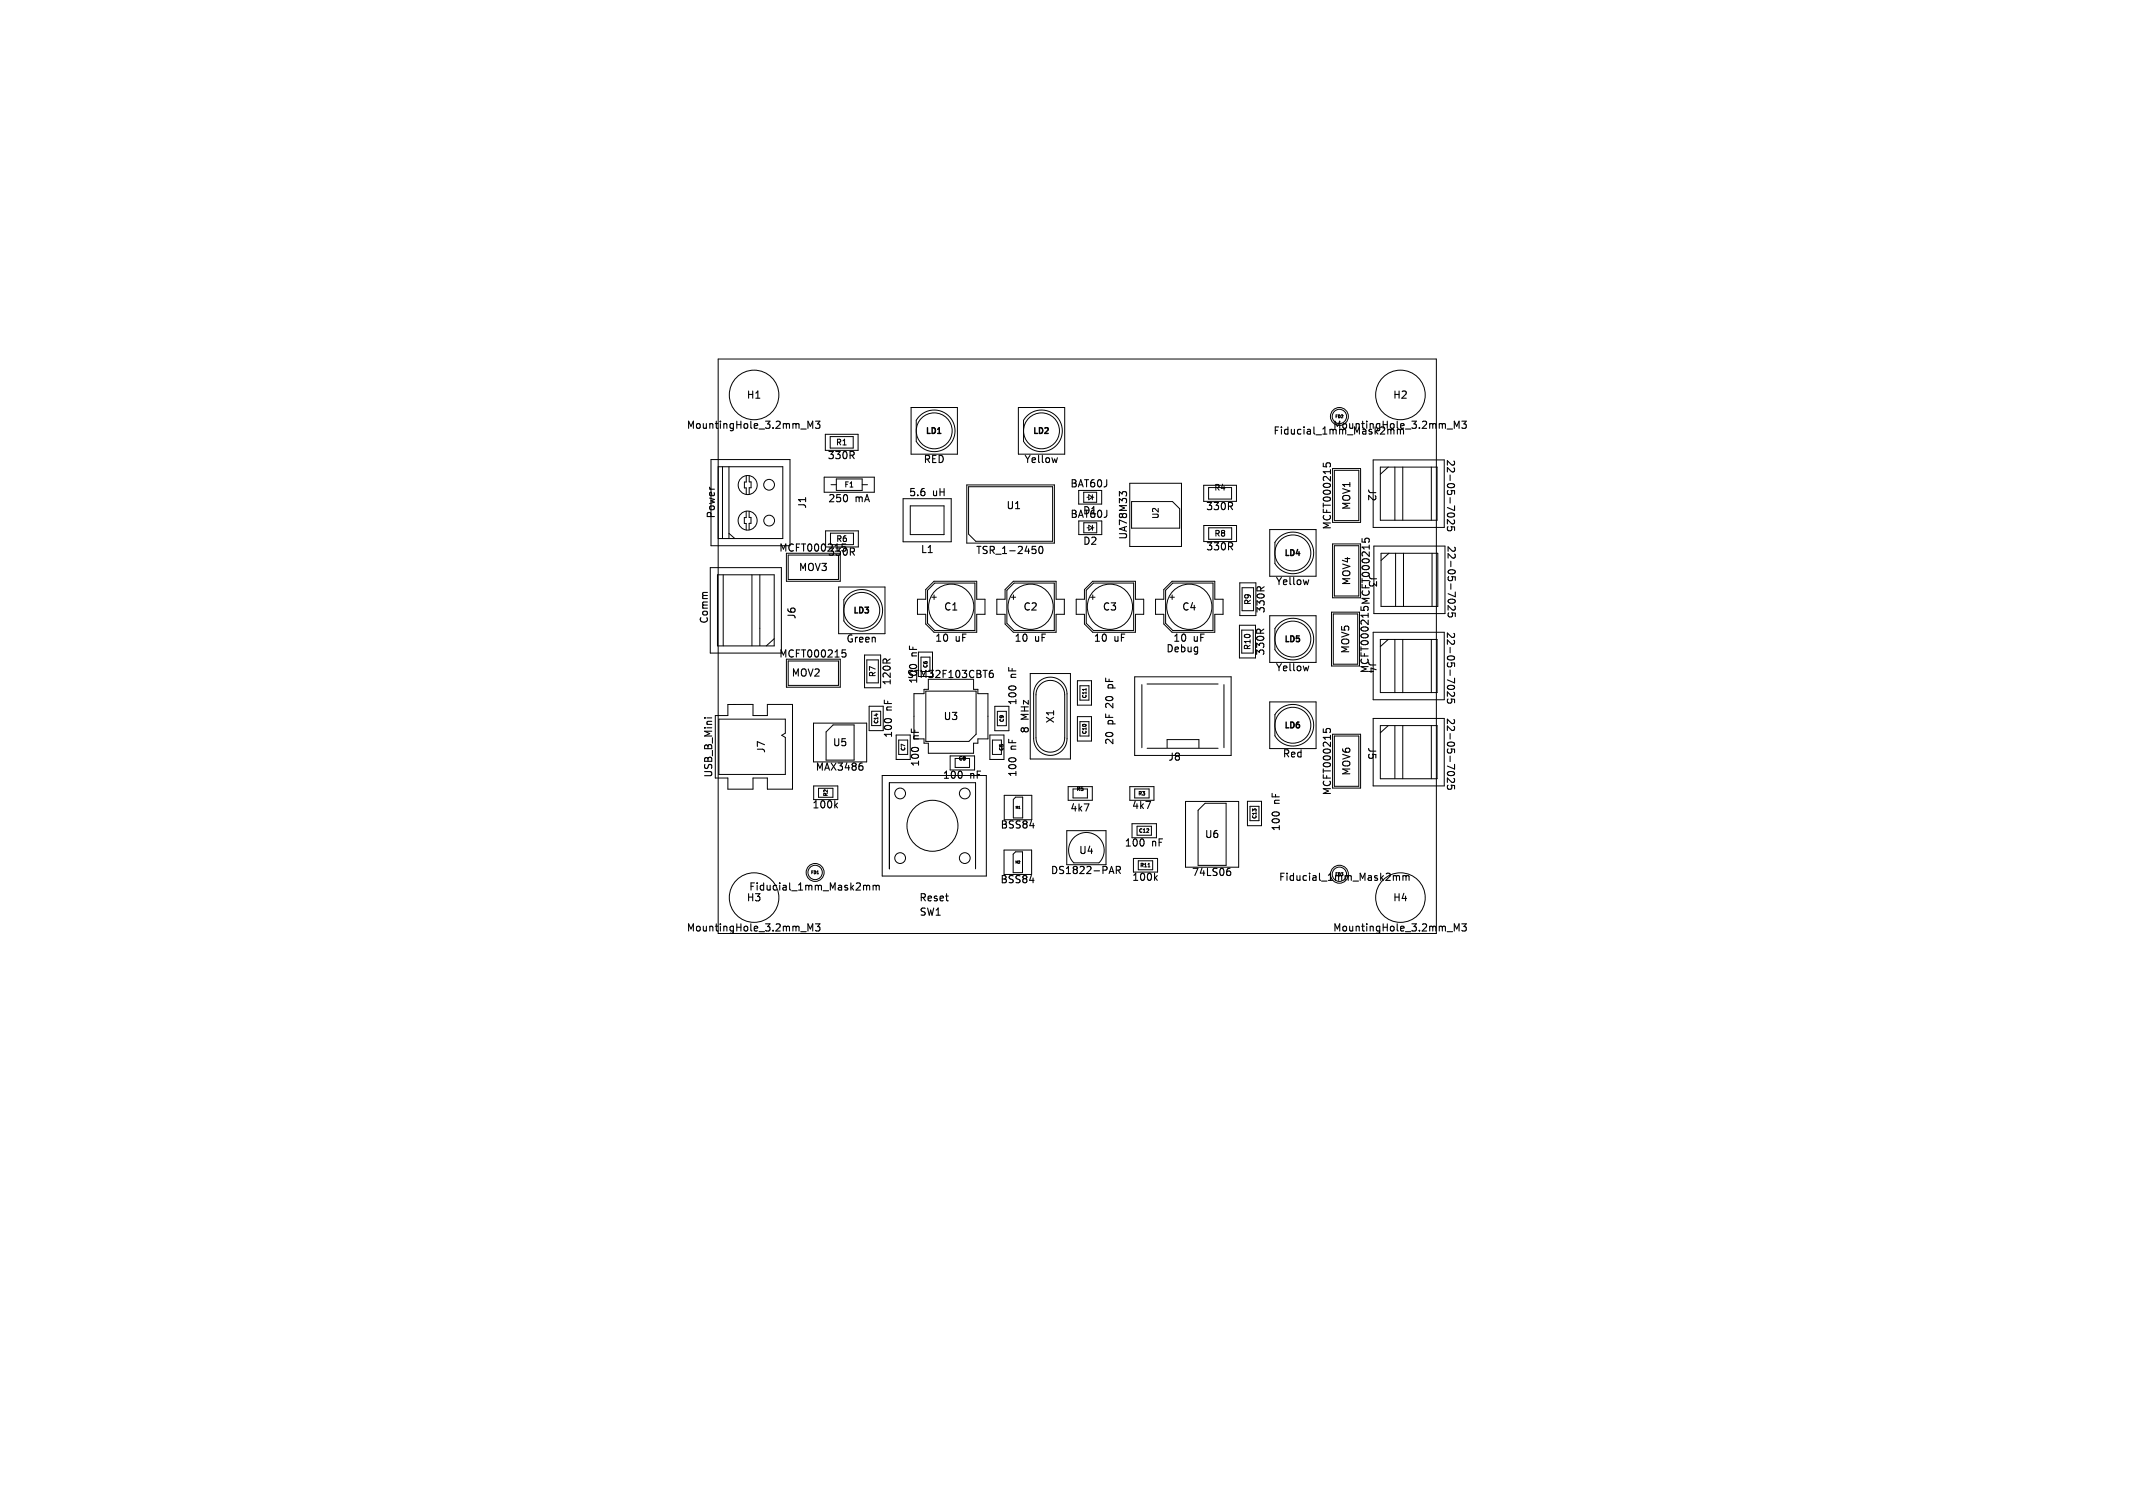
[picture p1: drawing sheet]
<svg xmlns="http://www.w3.org/2000/svg" width="297mm" height="210mm" viewBox="0 0 297 210" stroke-linecap="round" stroke-linejoin="round" font-family="sans-serif">
<defs><g id="words">
<g font-size="1.4">
<text x="95.5" y="59.9">MountingHole_3.2mm_M3</text>
<text x="103.9" y="55.7">H1</text>
<text x="185.5" y="59.9">MountingHole_3.2mm_M3</text>
<text x="193.9" y="55.7">H2</text>
<text x="115.1" y="64.1">330R</text>
<text x="128.5" y="64.7">RED</text>
<text x="142.5" y="64.7">Yellow</text>
<text x="177.2" y="60.7">Fiducial_1mm_Mask2mm</text>
<text x="201.3" y="63.9" transform="rotate(90 201.3 63.9)">22-05-7025</text>
<text x="112.4" y="70.9" transform="rotate(-90 112.4 70.9)">J1</text>
<text x="115.2" y="70.1">250</text>
<text x="119.1" y="70.1">mA</text>
<text x="126.5" y="69.3">5.6</text>
<text x="129.9" y="69.3">uH</text>
<text x="140" y="71.1">U1</text>
<text x="148.9" y="68.1">BAT60J</text>
<text x="150.7" y="71.8">D1</text>
<text x="167.8" y="71.2">330R</text>
<text x="188.2" y="71.1" transform="rotate(-90 188.2 71.1)">MOV1</text>
<text x="190.3" y="68" transform="rotate(90 190.3 68)">J2</text>
<text x="99.7" y="72.3" transform="rotate(-90 99.7 72.3)">Power</text>
<text x="108.4" y="77">MCFT000215</text>
<text x="115.2" y="77.6">330R</text>
<text x="128.1" y="77.2">L1</text>
<text x="135.8" y="77.4">TSR_1-2450</text>
<text x="148.9" y="72.3">BAT60J</text>
<text x="150.7" y="76.1">D2</text>
<text x="157.1" y="75.3" transform="rotate(-90 157.1 75.3)">UA78M33</text>
<text x="167.8" y="76.8">330R</text>
<text x="185.5" y="73.9" transform="rotate(-90 185.5 73.9)">MCFT000215</text>
<text x="201.4" y="75.9" transform="rotate(90 201.4 75.9)">22-05-7025</text>
<text x="111.1" y="79.7">MOV3</text>
<text x="177.5" y="81.7">Yellow</text>
<text x="188.2" y="81.6" transform="rotate(-90 188.2 81.6)">MOV4</text>
<text x="190.4" y="80" transform="rotate(90 190.4 80)">J3</text>
<text x="98.8" y="87" transform="rotate(-90 98.8 87)">Comm</text>
<text x="111" y="86.3" transform="rotate(-90 111 86.3)">J6</text>
<text x="117.8" y="89.7">Green</text>
<text x="130.1" y="89.6">10</text>
<text x="131.3" y="85.2">C1</text>
<text x="133" y="89.6">uF</text>
<text x="141.2" y="89.6">10</text>
<text x="142.4" y="85.2">C2</text>
<text x="144.1" y="89.6">uF</text>
<text x="152.2" y="89.6">10</text>
<text x="153.4" y="85.2">C3</text>
<text x="155.1" y="89.6">uF</text>
<text x="163.3" y="89.6">10</text>
<text x="164.5" y="85.2">C4</text>
<text x="166.2" y="89.6">uF</text>
<text x="176.3" y="85.5" transform="rotate(-90 176.3 85.5)">330R</text>
<text x="190.9" y="84.4" transform="rotate(-90 190.9 84.4)">MCFT000215</text>
<text x="201.3" y="87.9" transform="rotate(90 201.3 87.9)">22-05-7025</text>
<text x="108.4" y="91.8">MCFT000215</text>
<text x="110.1" y="94.4">MOV2</text>
<text x="124.2" y="95.6" transform="rotate(-90 124.2 95.6)">120R</text>
<text x="126.2" y="94.6">STM32F103CBT6</text>
<text x="127.9" y="95.3" transform="rotate(-90 127.9 95.3)">100</text>
<text x="127.9" y="91.5" transform="rotate(-90 127.9 91.5)">nF</text>
<text x="141.7" y="94.4" transform="rotate(-90 141.7 94.4)">nF</text>
<text x="155.2" y="95.9" transform="rotate(-90 155.2 95.9)">pF</text>
<text x="162.3" y="91">Debug</text>
<text x="176.2" y="91.4" transform="rotate(-90 176.2 91.4)">330R</text>
<text x="177.5" y="93.7">Yellow</text>
<text x="188.1" y="91.1" transform="rotate(-90 188.1 91.1)">MOV5</text>
<text x="190.3" y="92" transform="rotate(90 190.3 92)">J4</text>
<text x="190.8" y="93.9" transform="rotate(-90 190.8 93.9)">MCFT000215</text>
<text x="124.4" y="99" transform="rotate(-90 124.4 99)">nF</text>
<text x="131.3" y="100.5">U3</text>
<text x="141.7" y="98.3" transform="rotate(-90 141.7 98.3)">100</text>
<text x="143.5" y="100.3" transform="rotate(-90 143.5 100.3)">MHz</text>
<text x="147" y="100.8" transform="rotate(-90 147 100.8)">X1</text>
<text x="155.2" y="100.9" transform="rotate(-90 155.2 100.9)">pF 20</text>
<text x="201.3" y="99.9" transform="rotate(90 201.3 99.9)">22-05-7025</text>
<text x="106.7" y="105" transform="rotate(-90 106.7 105)">J7</text>
<text x="113.5" y="107.5">MAX3486</text>
<text x="115.9" y="104.1">U5</text>
<text x="124.4" y="102.9" transform="rotate(-90 124.4 102.9)">100</text>
<text x="128.2" y="106.9" transform="rotate(-90 128.2 106.9)">100</text>
<text x="128.2" y="103" transform="rotate(-90 128.2 103)">nF</text>
<text x="141.7" y="104.4" transform="rotate(-90 141.7 104.4)">nF</text>
<text x="143.5" y="102.2" transform="rotate(-90 143.5 102.2)">8</text>
<text x="155.2" y="103.8" transform="rotate(-90 155.2 103.8)">20</text>
<text x="162.6" y="106.1">J8</text>
<text x="178.5" y="105.7">Red</text>
<text x="190.3" y="104" transform="rotate(90 190.3 104)">J5</text>
<text x="99.4" y="108.4" transform="rotate(-90 99.4 108.4)">USB_B_Mini</text>
<text x="113" y="112.8">100k</text>
<text x="131.2" y="108.7">100</text>
<text x="135.1" y="108.7">nF</text>
<text x="141.7" y="108.3" transform="rotate(-90 141.7 108.3)">100</text>
<text x="148.9" y="113.2">4k7</text>
<text x="157.5" y="112.9">4k7</text>
<text x="178.4" y="112" transform="rotate(-90 178.4 112)">nF</text>
<text x="185.5" y="110.9" transform="rotate(-90 185.5 110.9)">MCFT000215</text>
<text x="188.2" y="108.1" transform="rotate(-90 188.2 108.1)">MOV6</text>
<text x="139.2" y="115.6">BSS84</text>
<text x="150.1" y="119.1">U4</text>
<text x="156.5" y="118.1">100</text>
<text x="160.4" y="118.1">nF</text>
<text x="167.7" y="116.9">U6</text>
<text x="178.4" y="115.9" transform="rotate(-90 178.4 115.9)">100</text>
<text x="103.9" y="125.7">H3</text>
<text x="104.2" y="124.2">Fiducial_1mm_Mask2mm</text>
<text x="127.9" y="125.7">Reset</text>
<text x="139.2" y="123.2">BSS84</text>
<text x="146.2" y="121.9">DS1822-PAR</text>
<text x="157.5" y="122.9">100k</text>
<text x="165.9" y="122.2">74LS06</text>
<text x="178" y="122.9">Fiducial_1mm_Mask2mm</text>
<text x="193.9" y="125.7">H4</text>
<text x="95.5" y="129.9">MountingHole_3.2mm_M3</text>
<text x="127.9" y="127.7">SW1</text>
<text x="185.5" y="129.9">MountingHole_3.2mm_M3</text>
</g>
<g font-size="1.1">
<text x="116.3" y="62.2">R1</text>
<text x="128.7" y="60.7">LD1</text>
<text x="143.7" y="60.7">LD2</text>
<text x="169" y="68.5">R4</text>
<text x="116.4" y="75.6">R6</text>
<text x="161.5" y="72.4" transform="rotate(-90 161.5 72.4)">U2</text>
<text x="169" y="74.9">R8</text>
<text x="178.7" y="77.7">LD4</text>
<text x="118.7" y="85.7">LD3</text>
<text x="174.3" y="84.3" transform="rotate(-90 174.3 84.3)">R9</text>
<text x="178.7" y="89.7">LD5</text>
<text x="122.1" y="94.4" transform="rotate(-90 122.1 94.4)">R7</text>
<text x="174.3" y="90.6" transform="rotate(-90 174.3 90.6)">R10</text>
<text x="178.7" y="101.7">LD6</text>
</g>
<text font-size="1" x="117.5" y="68">F1</text>
<g font-size=".7">
<text x="129.2" y="93.1" transform="rotate(-90 129.2 93.1)">C6</text>
<text x="122.4" y="100.8" transform="rotate(-90 122.4 100.8)">C14</text>
<text x="139.9" y="100.6" transform="rotate(-90 139.9 100.6)">C9</text>
<text x="151.4" y="97.3" transform="rotate(-90 151.4 97.3)">C11</text>
<text x="126.1" y="104.6" transform="rotate(-90 126.1 104.6)">C7</text>
<text x="133.4" y="106">C8</text>
<text x="139.8" y="104.6" transform="rotate(-90 139.8 104.6)">C5</text>
<text x="151.4" y="102.3" transform="rotate(-90 151.4 102.3)">C10</text>
<text x="115.3" y="111" transform="rotate(-90 115.3 111)">R2</text>
<text x="149.9" y="110.2">R5</text>
<text x="158.4" y="110.9">R3</text>
<text x="158.5" y="116.1">C12</text>
<text x="175" y="114.1" transform="rotate(-90 175 114.1)">C13</text>
<text x="158.7" y="120.9">R11</text>
</g>
<g font-size=".6">
<text x="185.9" y="58.3">FD2</text>
<text x="112.9" y="121.8">FD1</text>
<text x="185.9" y="122">FD3</text>
</g>
<g font-size=".4">
<text x="141.4" y="112.7">M1</text>
<text x="141.3" y="120.3">M2</text>
</g>
</g></defs>
<g fill="none" stroke="#000" stroke-width=".15">
<path d="M112.5 59.7v-1l.3 .7 .4-.7v1M113.5 58.7h.7l-.4 .3 .3 .1v.5l-.1 .1-.5-.1M202.5 59.7v-1l.3 .7 .4-.7v1M203.5 58.7h.7l-.4 .3 .3 .1v.5l-.1 .1-.5-.1M98.8 67.8v.1M118 69.1v.6M118.6 63.4l.3 .5M118.6 76.8l.4 .5M118.9 63v.3M118.9 76.4v.4M143.7 76.1h.5M144.1 76.5l.2 .2v.2l-.2 .2"/>
<path d="M144.7 76.2l.2-.1a.53 .53 0 0 1 .3 .5 .53 .53 0 0 1-.3 .5l-.2-.1-.1-.3zM147.2 63.7l-.2 .7M156.2 68.8l-.3-.3v.6M156.2 68.7l.2-.2h.3l.2 .2M171.3 70.5l.3 .5M171.3 76.1l.3 .5M171.6 70.1v.3M171.6 75.7v.3M184.3 64.5v.5M184.7 65l-.1-.4 .2-.1h.4v.5M189.7 75v.5M190.1 75.5l-.1-.4 .2-.1h.4v.5"/>
<path d="M201.6 71.6a.59 .59 0 0 1 .9 .2 .57 .57 0 0 1-1-.1zM201.6 73.3l-.1 .2 .1 .4h.4l.1-.1 .1-.3-.1-.2 .4 .1v.5M202.4 72.4l.1 .4-.3 .2-.7-.7v.7M98.1 100h.1M98.4 100h.7M117.3 90.5h.5M117.3 90.9h.3l.2 .2-.1 .4h-.4M123.1 91.8h.3M124 91.8l-.5 .3M126.8 92.6h.6M137.8 93.8l.3-.1 .2 .2-.1 .4h-.4M138.2 93.4h-.3l-.1 .2"/>
<path d="M140.6 95.6h.7M175.1 87.7h.3M175.1 81.8h.4M176 87.6l-.5 .3M176 81.7l-.5 .3M182.2 92.7l-.2 .7M182.2 80.7l-.2 .7M189.5 84.5v.5M189.9 84.6v.4M190.5 84.6v.4M201.6 95.6a.59 .59 0 0 1 .9 .2 .57 .57 0 0 1-1-.1zM201.6 97.3l-.1 .2 .1 .4h.4l.1-.1 .1-.3-.1-.2 .4 .1v.5"/>
<path d="M201.7 83.5a.54 .54 0 0 1 .9 .3 .57 .57 0 0 1-1-.1zM201.7 85.3l-.1 .2 .1 .4h.4l.1-.1 .1-.3-.1-.2 .4 .1v.5M202.4 96.4l.1 .4-.3 .2-.7-.7v.7M202.5 84.4l.1 .4-.3 .2-.7-.7v.7M116.3 112.1l.3 .4M116.6 111.8l-.4 .4M119.9 106.3h.2M120 106.6l.2 .2v.3l-.2 .2M123.3 100.1h.6M127.1 104.1h.6M133.9 107.6v.6M140.6 105.6h.7"/>
<path d="M143.4 115h.6M151 112h.6l-.4 1M159.3 117v.6M159.5 111.6h.7l-.4 1M177.3 113.1h.6M184.3 101.5v.5M184.7 102l-.1-.4 .2-.1h.4v.5M201.6 107.6a.59 .59 0 0 1 .9 .2 .57 .57 0 0 1-1-.1zM201.6 109.3l-.1 .2 .1 .4h.4l.1-.1 .1-.3-.1-.2 .4 .1v.5M202.4 108.4l.1 .4-.3 .2-.7-.7v.7M112.5 129.7v-1l.3 .7 .4-.7v1M113.5 128.7h.7l-.4 .3 .3 .1v.5l-.1 .1-.5-.1"/>
<path d="M120.4 123.3l.3 .1M120.7 123.4l.1-.1h.2l.1 .7M120.7 123.4v.6M121.6 123.4l.3-.1 .1 .1M121.6 123.3v.7M122 123.4l.1-.1h.3v.7M122 123.4v.6M131.7 124.8h.3M131.9 125.5h.1M143.4 122.6h.6M154.8 120.7l.3 1M155.4 121.2l.5-.1 .1-.1v-.2l-.6-.1v1"/>
<path d="M155.7 121.2l.3 .5M160.9 122.2l.2 .4M161.1 121.9l-.3 .4M171 121.3l.3 .1 .1 .1-.1 .3-.3 .1M171.1 120.9h.2M194.2 121.9l.2 .2M194.4 122.1l.2-.2 .2 .1 .1 .6M194.4 122.1v.5M195.3 122l.3-.1 .2 .2M195.3 121.9v.7M195.8 122.1l.1-.2 .3 .1v.6M195.8 122.1v.5"/>
<path d="M202.5 129.7v-1l.3 .7 .4-.7v1M203.5 128.7h.7l-.4 .3 .3 .1v.5l-.1 .1-.5-.1"/>
</g>
<g fill="none" stroke="#000" stroke-width=".14">
<path d="M100 50h100v80h-100zM126.9 56.7h6.4v6.6h-6.4zM128 58a2.9 2.9 0 0 1 4.3 .1 2.9 2.9 0 0 1-.5 4.3 2.9 2.9 0 0 1-4.2-.9v-3zM141.8 56.7h6.4v6.6h-6.4zM142.9 58a2.9 2.9 0 0 1 4.3 .1 2.9 2.9 0 0 1-.5 4.3 2.9 2.9 0 0 1-4.2-.9v-3zM98.9 79h9.9v12h-9.9zM99 64h11v12h-11zM100 65h9v10h-9M100.6 65v10M101.5 65v10M101.5 74.3l.8 .7M103.9 71.2v.9h-.3v.8h.3v.9"/>
<path d="M103.9 66.2v.9h-.2v.9h.2v.9M104.3 71.2v.9h.3v.8h-.3M104.3 72.9v.9M104.3 66.2v.9h.3v.8h-.3v.9M109.5 77h7.5v4h-7.5zM109.8 77.3h7v3.4h-7zM114.8 66.4h6.9v2.2h-6.9zM114.9 60.5h4.6v2.2h-4.6zM115 73.9h4.5v2.3h-4.5zM115.6 60.8h3.2v1.6h-3.2zM115.6 74.3h3.2v1.5h-3.2zM115.7 67.5h.8"/>
<path d="M116.5 66.7h3.6v1.6h-3.6zM120.1 67.5h.7M125.7 69.5h6.7v6h-6.7zM126.7 70.5h4.7v4h-4.7zM134.6 67.5h12.2v8.1h-12.2zM134.9 67.8h11.7v7.6h-10.7l-1-1zM150.2 68.3h3.2v1.9h-3.2zM150.2 72.6h3.2v1.8h-3.2zM150.9 68.6v1.4h1.8v-1.4M150.9 72.8v1.4h1.8v-1.4M151.3 69.3h.3M151.4 73.5h.2"/>
<path d="M151.6 68.9l.5 .4-.5 .3zM151.6 73.1l.5 .4-.5 .4zM152.1 68.9v.7M152.1 69.3h.2M152.1 73.1v.8M152.1 73.5h.2M157.3 67.3h7.2v8.8h-7.2zM157.6 69.9h5.7l1 1v2.7h-6.7zM167.6 67.6h4.6v2.2h-4.6zM167.6 73.2h4.6v2.2h-4.6zM168.3 67.9h3.2v1.6h-3.2zM168.3 73.5h3.2v1.6h-3.2z"/>
<path d="M176.8 73.7h6.5v6.6h-6.5zM177.9 75a2.9 2.9 0 0 1 4.3 .1 2.9 2.9 0 0 1-.5 4.3 2.9 2.9 0 0 1-4.2-.9v-3zM185.6 75.7h3.8v7.6h-3.8zM185.6 65.3h3.8v7.4h-3.8zM185.8 76h3.4v7h-3.4zM185.8 65.5h3.4v7h-3.4zM191.2 64h9.9v9.4h-9.9zM191.3 76h9.9v9.4h-9.9zM192.2 65h7.9v7.4h-7.9zM192.3 77h7.9v7.4h-7.9zM193.3 65l-1.1 1M193.4 77l-1.1 1"/>
<path d="M194.2 65v7.4M194.3 77v7.4M195.3 65v7.4M195.4 77v7.4M199.3 65v7.4M199.4 77v7.4M99.6 99.7h1.8v-1.6h3.4v1.6h2v-1.6h3.6v11.8h-3.6v-1.5h-2v1.5h-3.4v-1.5h-1.8zM99.9 80h7.9v10h-7.9zM100.7 80v10M104.7 80v10M105.8 80v9.9M107.8 89l-1.1 1"/>
<path d="M109.5 91.8h7.5v3.9h-7.5zM109.8 92.1h7v3.3h-7zM116.8 81.7h6.4v6.6h-6.4zM117.9 83a2.9 2.9 0 0 1 4.3 .1 2.9 2.9 0 0 1-.5 4.3 2.9 2.9 0 0 1-4.2-.9v-3zM120.4 91.2h2.2v4.6h-2.2zM120.7 91.9h1.6v3.2h-1.6zM121 98.4h2v3.4h-2zM121.4 99.1h1.2v2h-1.2zM127.3 96.6h1.4v-.6h.6v-1.4h6.3v1.4h.6v.6h1.4v6.3h-1.4v.6h-.6v1.4h-6.3v-1.4h-.6v-.6h-1.4zM127.9 94.2v-3.4h1.9v3.4M128.2 93.5v-2h1.3v2M128.9 82.1l1.2-1.1h5.9v2.4h1.2v2.2h-1.2v2.5h-5.9l-1.2-1.2v-1.3h-1.1v-2.2h1.1z"/>
<path d="M128.9 96.3h7v5.9l-1 1h-6zM129.7 83.2h.7M130.1 82.9v.6M130.2 81.2h5.6v6.6h-5.6l-1-1v-4.6zM138.5 98.4h2v3.4h-2zM138.9 99.1h1.2v2h-1.2zM139.9 82.1l1.2-1.1h5.9v2.4h1.2v2.2h-1.2v2.5h-5.9l-1.2-1.2v-1.3h-1.1v-2.2h1.1zM140.2 82.2l1-1h5.6v6.6h-5.6l-1-1zM140.8 83.2h.6M141.1 82.9v.6M143.5 93.8h5.5v11.9h-5.5zM144.6 95a2.33 2.33 0 0 1 2.5-.5 2.33 2.33 0 0 1 1.5 2.1v6.3a2.32 2.32 0 0 1-2.3 2.3 2.32 2.32 0 0 1-2.4-2.3v-6.6l.3-.8z"/>
<path d="M144.7 95.4a2 2 0 0 1 2.2-.5 2 2 0 0 1 1.3 1.9v6a2 2 0 0 1-2 2 2 2 0 0 1-2-2v-6l.1-.6zM150 94.8h2v3.4h-2zM150 99.8h2v3.4h-2zM150.4 95.5h1.2v2h-1.2zM151 82.1l1.2-1.1h5.9v2.4h1.2v2.2h-1.2v2.5h-5.9l-1.2-1.2v-1.3h-1.1v-2.2h1.1zM151.2 95.9v.3M151.8 83.2h.7M152.2 82.9v.6M152.2 81.2h5.7v6.6h-5.7l-1-1v-4.6zM158 94.3h13.4v10.9h-13.4zM159 95.3v8.8M159.7 95.3h9.9"/>
<path d="M162 82.1l1.2-1.1h6v2.4h1.1v2.2h-1.1v2.5h-6l-1.2-1.2v-1.3h-1.1v-2.2h1.1zM162.9 83.2h.6M163.2 82.9v.6M163.3 81.2h5.6v6.6h-5.6l-1-1v-4.6zM170.4 95.3v8.8M172.6 87.1h2.2v4.5h-2.2zM172.6 81.2h2.3v4.5h-2.3zM172.9 87.7h1.6v3.3h-1.6zM173 81.8h1.6v3.3h-1.6zM176.8 85.7h6.5v6.6h-6.5zM176.8 97.8h6.5v6.4h-6.5zM177.9 87a2.9 2.9 0 0 1 4.3 .1 2.9 2.9 0 0 1-.5 4.3 2.9 2.9 0 0 1-4.2-.9v-3z"/>
<path d="M177.9 99a2.9 2.9 0 0 1 4.3 .1 2.9 2.9 0 0 1-.5 4.3 2.9 2.9 0 0 1-4.2-.9v-3zM185.4 85.3h3.9v7.4h-3.9zM185.7 85.5h3.3v7h-3.3zM191.2 88.1h9.9v9.3h-9.9zM192.2 89.1h7.9v7.3h-7.9zM193.3 89.1l-1.1 1M194.2 89.1v7.3M195.3 89.1v7.3M199.3 89.1v7.3M100.1 100.1h9.3v2l-.6 .3 .6 .3v5.1h-9.3zM113.3 100.7h7.4v5.4h-7.4zM113.3 109.5h3.4v1.9h-3.4z"/>
<path d="M114 109.8h2v1.2h-2zM115 101.9l1-.9h2.9v4.9h-3.9zM122.8 108h14.5v14h-14.5zM124.8 102.4h1.9v3.4h-1.9zM125.1 103.1h1.3v2h-1.3zM132.3 105.3h3.4v1.9h-3.4zM133 105.6h2v1.3h-2zM137.8 102.4h2v3.4h-2zM138.2 103.1h1.2v2h-1.2zM139.8 118.4h3.8v3.4h-3.8zM139.8 110.8h3.9v3.4h-3.9zM141.4 118.6h1v2.9h-1.3v-2.5z"/>
<path d="M141.4 111h1v2.9h-1.3v-2.6zM148.5 115.7h5.5v4.7h-5.5zM148.7 109.5h3.4v2h-3.4zM149.4 109.9h2v1.2h-2zM150.4 100.5h1.2v2h-1.2zM157.3 109.5h3.4v2h-3.4zM157.6 114.7h3.4v2h-3.4zM157.8 119.5h3.4v2h-3.4zM158 109.9h2v1.2h-2zM158.3 115.1h2v1.2h-2zM158.5 119.9h2v1.2h-2zM159.7 104.2h9.9"/>
<path d="M162.5 104.1v-1.1h4.4v1.1M165.1 111.6h7.4v9.2h-7.4zM166.8 112.8l1-.9h2.9v8.6h-3.9zM173.7 111.6h2v3.4h-2zM174 112.3h1.3v2h-1.3zM185.6 102.2h3.8v7.6h-3.8zM185.8 102.5h3.4v7h-3.4zM191.2 100.1h9.9v9.4h-9.9zM192.2 101.1h7.9v7.4h-7.9zM193.3 101.1l-1.1 1M194.2 101.1v7.4M195.3 101.1v7.4"/>
<path d="M199.3 101.1v7.4M123.8 121v-12h12v12M153 120.2h-3.5a2.48 2.48 0 0 1 0-3.5 2.48 2.48 0 0 1 3.5 0 2.48 2.48 0 0 1 0 3.5M159.8 120.7h.3"/>
<circle cx="105" cy="55" r="3.4"/>
<circle cx="130.1" cy="60" r="2.5"/>
<circle cx="145" cy="60" r="2.5"/>
<circle cx="186.5" cy="58" r="1"/>
<circle cx="186.5" cy="58" r="1.25"/>
<circle cx="195" cy="55" r="3.4"/>
<circle cx="104.1" cy="72.5" r="1.32"/>
<circle cx="104.1" cy="67.5" r="1.32"/>
<circle cx="107.1" cy="67.5" r=".75"/>
<circle cx="107.1" cy="72.5" r=".75"/>
<circle cx="180" cy="77" r="2.5"/>
<circle cx="120" cy="85" r="2.5"/>
<circle cx="132.4" cy="84.5" r="3.1"/>
<circle cx="143.5" cy="84.5" r="3.1"/>
<circle cx="154.5" cy="84.5" r="3.1"/>
<circle cx="165.6" cy="84.5" r="3.1"/>
<circle cx="180" cy="89" r="2.5"/>
<circle cx="125.3" cy="110.5" r=".75"/>
<circle cx="125.3" cy="119.5" r=".75"/>
<circle cx="129.8" cy="115" r="3.5"/>
<circle cx="134.3" cy="119.5" r=".75"/>
<circle cx="134.3" cy="110.5" r=".75"/>
<circle cx="180" cy="101" r="2.5"/>
<circle cx="105" cy="125" r="3.5"/>
<circle cx="113.5" cy="121.5" r="1"/>
<circle cx="113.5" cy="121.5" r="1.25"/>
<circle cx="186.5" cy="121.7" r="1"/>
<circle cx="186.5" cy="121.7" r="1.25"/>
<circle cx="195" cy="125" r="3.4"/>
</g>
<path d="M130.6 60.4h.4" fill="none" stroke="#000" stroke-width=".2"/>
<use href="#words"/>
</svg>
